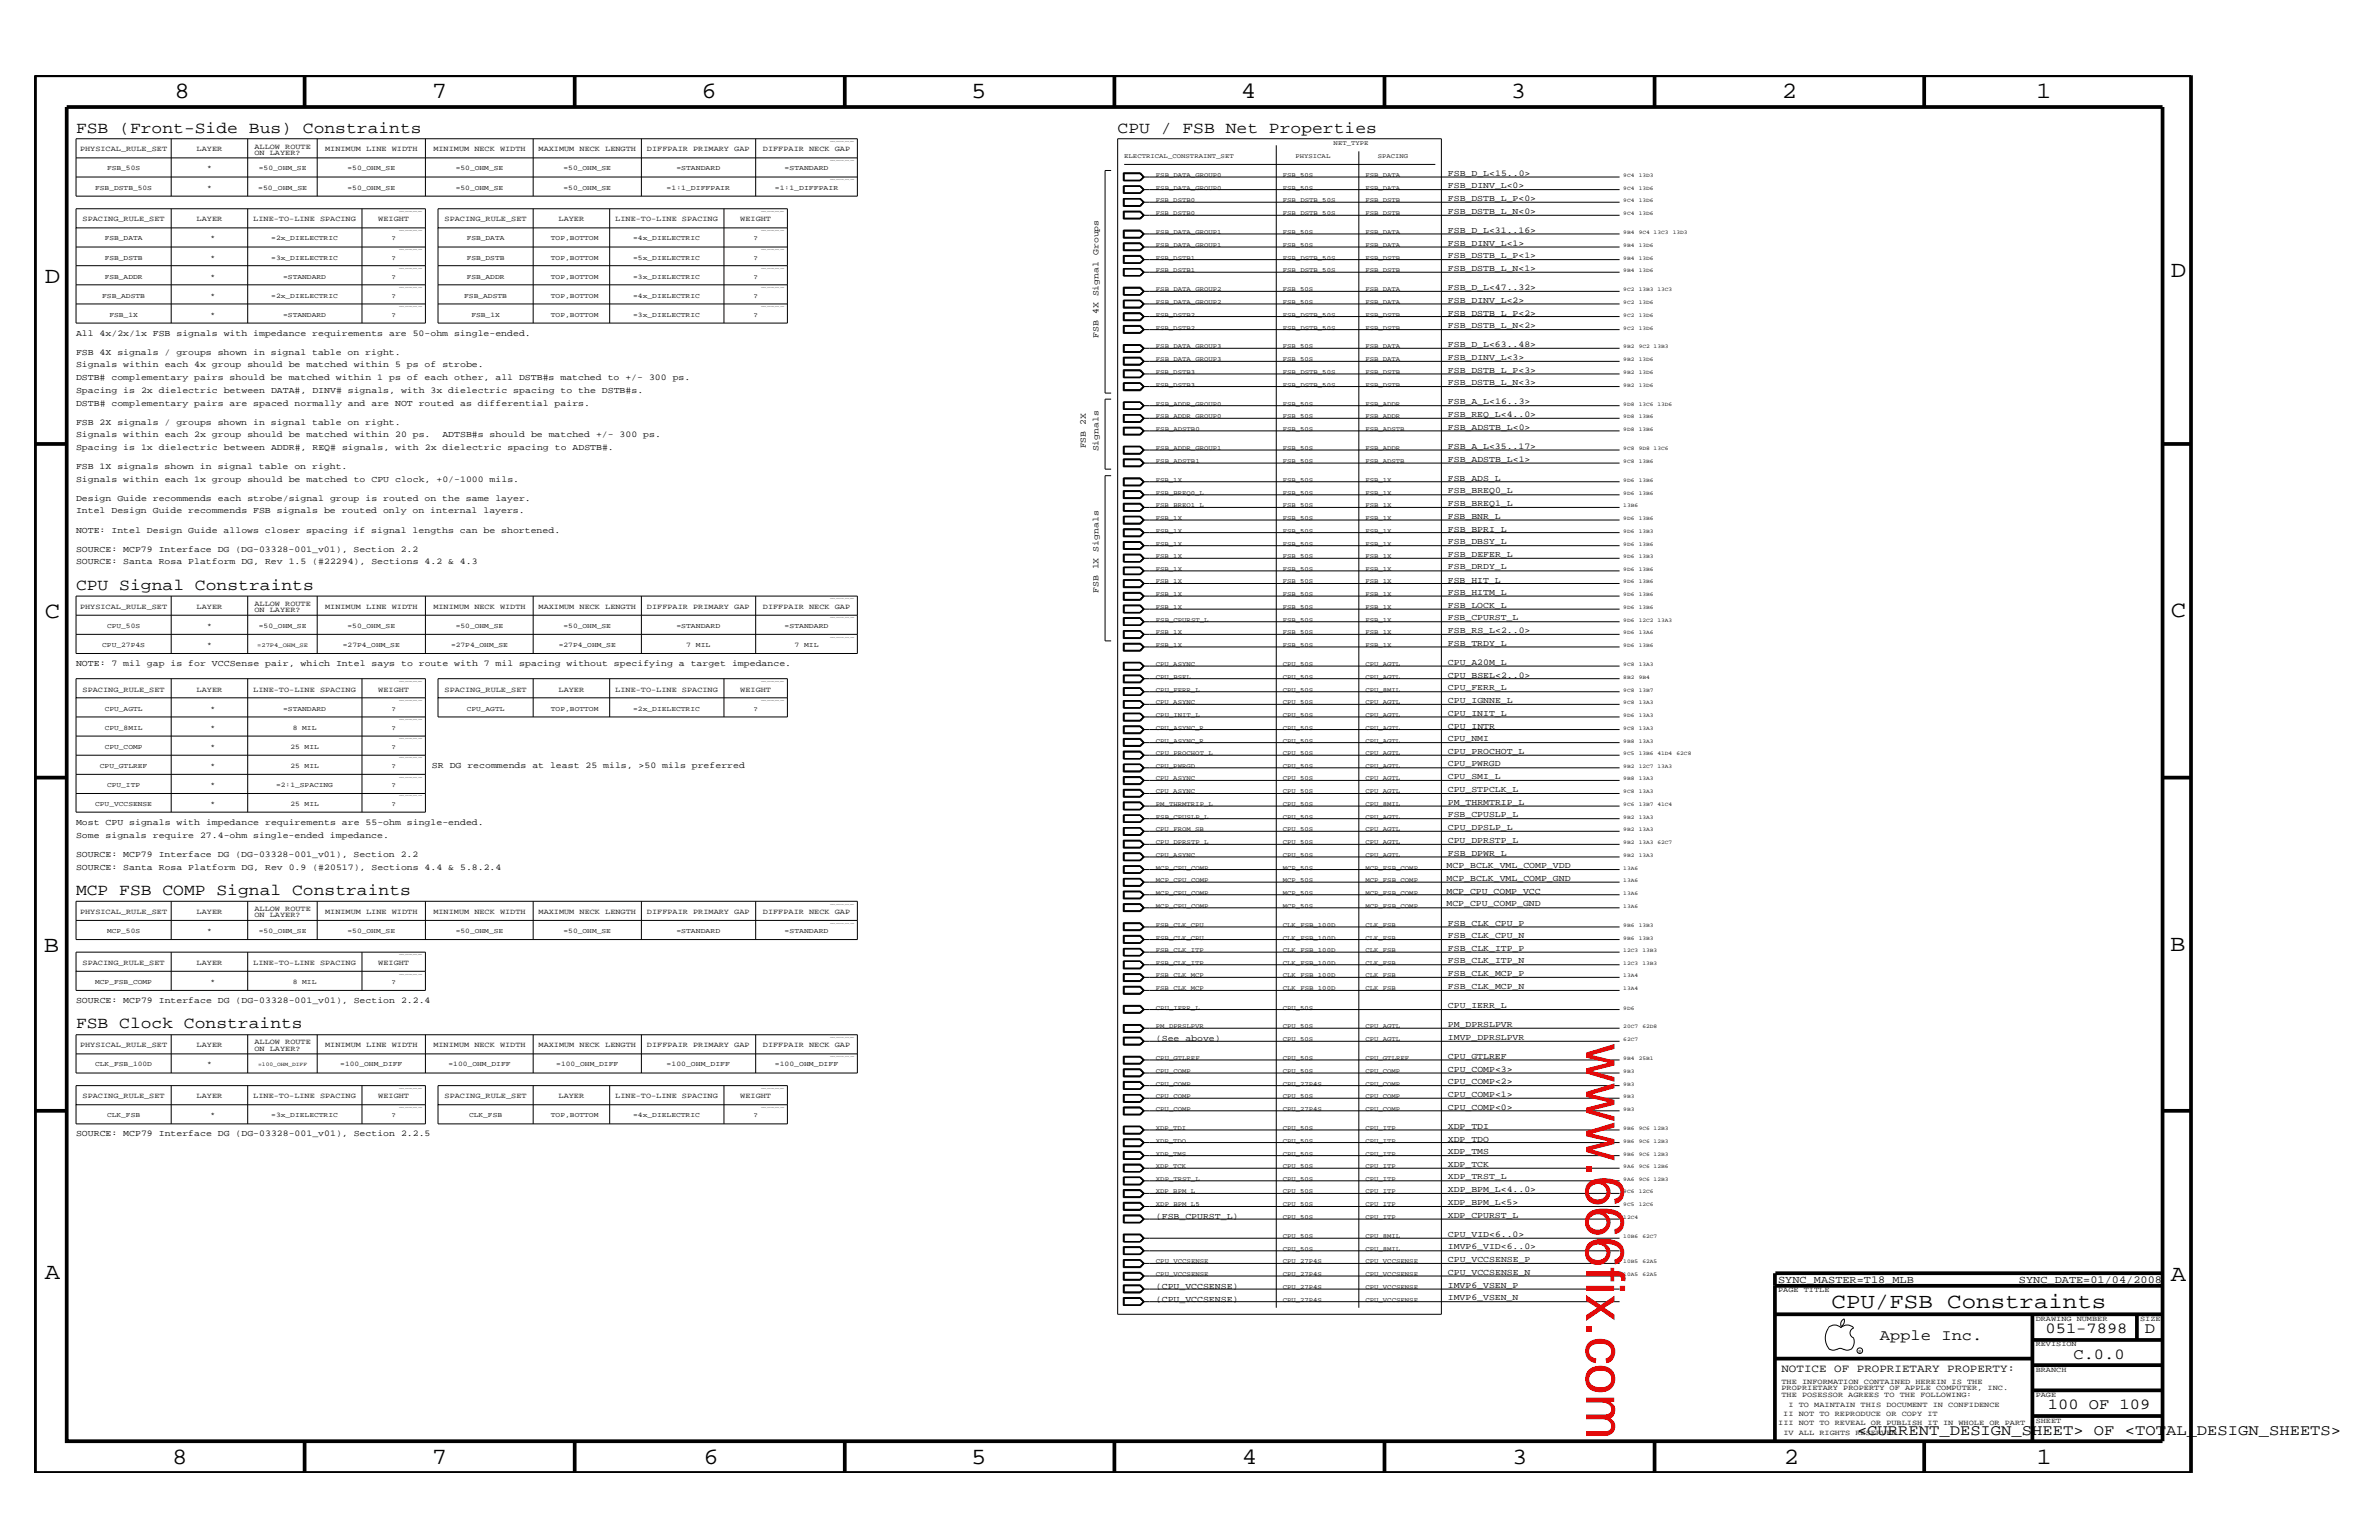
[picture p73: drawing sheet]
<svg xmlns="http://www.w3.org/2000/svg" width="432mm" height="279mm" viewBox="0 0 432 279" stroke-linecap="round" stroke-linejoin="round" font-family="sans-serif">
<defs><g id="words">
<text font-size="9.9" fill="#f00" x="287.9" y="189.3" transform="rotate(90 287.9 189.3)">www.666fix.com</text>
<g font-size="4.2">
<text x="31.7" y="17.8">8</text>
<text x="78.4" y="17.8">7</text>
<text x="127.3" y="17.8">6</text>
<text x="176.3" y="17.8">5</text>
<text x="225.2" y="17.8">4</text>
<text x="274.2" y="17.8">3</text>
<text x="323.4" y="17.8">2</text>
<text x="369.6" y="17.8">1</text>
<text x="8.1" y="51.3">D</text>
<text x="394" y="50.3">D</text>
<text x="8.1" y="112.1">C</text>
<text x="394" y="111.9">C</text>
<text x="8" y="172.7">B</text>
<text x="393.9" y="172.5">B</text>
<text x="8.1" y="232">A</text>
<text x="394" y="232.4">A</text>
<text x="31.2" y="265.6">8</text>
<text x="78.4" y="265.6">7</text>
<text x="127.7" y="265.6">6</text>
<text x="176.3" y="265.6">5</text>
<text x="225.4" y="265.6">4</text>
<text x="274.5" y="265.6">3</text>
<text x="323.8" y="265.6">2</text>
<text x="369.7" y="265.6">1</text>
</g>
<text font-size="3.9" x="332.4" y="237.3">CPU/FSB Constraints</text>
<g font-size="3">
<text x="13.8" y="24.1">FSB (Front-Side Bus) Constraints</text>
<text x="202.9" y="24.1">CPU / FSB Net Properties</text>
<text x="13.8" y="107">CPU Signal Constraints</text>
<text x="13.8" y="162.3">MCP FSB COMP Signal Constraints</text>
<text x="13.8" y="186.5">FSB Clock Constraints</text>
</g>
<g font-size="2.8">
<text x="341.2" y="243.1">Apple Inc.</text>
<text x="371.3" y="241.9">051-7898</text>
<text x="389.3" y="241.9">D</text>
<text x="376.3" y="246.5">C.0.0</text>
<text x="371.7" y="255.7">100 OF 109</text>
<text x="337.1" y="260.4">&lt;CURRENT_DESIGN_SHEET&gt; OF &lt;TOTAL_DESIGN_SHEETS&gt;</text>
</g>
<text font-size="2" x="323.3" y="248.9">NOTICE OF PROPRIETARY PROPERTY:</text>
<g font-size="1.9">
<text x="322.7" y="232.7">SYNC_MASTER=T18_MLB</text>
<text x="366.4" y="232.7">SYNC_DATE=01/04/2008</text>
</g>
<g font-size="1.6">
<text x="262.8" y="31.9">FSB_D_L&lt;15..0&gt;</text>
<text x="262.8" y="34.1">FSB_DINV_L&lt;0&gt;</text>
<text x="262.8" y="36.5">FSB_DSTB_L_P&lt;0&gt;</text>
<text x="262.8" y="38.8">FSB_DSTB_L_N&lt;0&gt;</text>
<text x="262.8" y="42.3">FSB_D_L&lt;31..16&gt;</text>
<text x="262.8" y="44.6">FSB_DINV_L&lt;1&gt;</text>
<text x="262.8" y="46.8">FSB_DSTB_L_P&lt;1&gt;</text>
<text x="262.8" y="49.1">FSB_DSTB_L_N&lt;1&gt;</text>
<text x="262.8" y="52.6">FSB_D_L&lt;47..32&gt;</text>
<text x="262.8" y="54.9">FSB_DINV_L&lt;2&gt;</text>
<text x="262.8" y="57.3">FSB_DSTB_L_P&lt;2&gt;</text>
<text x="262.8" y="59.5">FSB_DSTB_L_N&lt;2&gt;</text>
<text x="13.8" y="64.4">FSB 4X signals / groups shown in signal table on right.</text>
<text x="13.8" y="60.9">All 4x/2x/1x FSB signals with impedance requirements are 50-ohm single-ended.</text>
<text x="199.4" y="61.3" transform="rotate(-90 199.4 61.3)">FSB 4X Signal Groups</text>
<text x="262.8" y="63">FSB_D_L&lt;63..48&gt;</text>
<text x="262.8" y="65.3">FSB_DINV_L&lt;3&gt;</text>
<text x="13.8" y="66.7">Signals within each 4x group should be matched within 5 ps of strobe.</text>
<text x="13.8" y="69">DSTB# complementary pairs should be matched within 1 ps of each other, all DSTB#s matched to +/- 300 ps.</text>
<text x="13.8" y="71.3">Spacing is 2x dielectric between DATA#, DINV# signals, with 3x dielectric spacing to the DSTB#s.</text>
<text x="262.8" y="67.6">FSB_DSTB_L_P&lt;3&gt;</text>
<text x="262.8" y="69.9">FSB_DSTB_L_N&lt;3&gt;</text>
<text x="13.8" y="77.1">FSB 2X signals / groups shown in signal table on right.</text>
<text x="13.8" y="73.6">DSTB# complementary pairs are spaced normally and are NOT routed as differential pairs.</text>
<text x="262.8" y="73.3">FSB_A_L&lt;16..3&gt;</text>
<text x="262.8" y="75.7">FSB_REQ_L&lt;4..0&gt;</text>
<text x="13.8" y="81.6">Spacing is 1x dielectric between ADDR#, REQ# signals, with 2x dielectric spacing to ADSTB#.</text>
<text x="13.8" y="79.4">Signals within each 2x group should be matched within 20 ps.</text>
<text x="80.3" y="79.4">ADTSB#s should be matched +/- 300 ps.</text>
<text x="197.1" y="81.4" transform="rotate(-90 197.1 81.4)">FSB 2X</text>
<text x="199.4" y="81.9" transform="rotate(-90 199.4 81.9)">Signals</text>
<text x="262.8" y="81.5">FSB_A_L&lt;35..17&gt;</text>
<text x="262.8" y="83.8">FSB_ADSTB_L&lt;1&gt;</text>
<text x="262.8" y="78">FSB_ADSTB_L&lt;0&gt;</text>
<text x="13.8" y="85.1">FSB 1X signals shown in signal table on right.</text>
<text x="13.8" y="87.4">Signals within each 1x group should be matched to CPU clock, +0/-1000 mils.</text>
<text x="262.8" y="87.2">FSB_ADS_L</text>
<text x="262.8" y="89.5">FSB_BREQ0_L</text>
<text x="13.8" y="90.9">Design Guide recommends each strobe/signal group is routed on the same layer.</text>
<text x="13.8" y="93.2">Intel Design Guide recommends FSB signals be routed only on internal layers.</text>
<text x="262.8" y="91.8">FSB_BREQ1_L</text>
<text x="262.8" y="94.1">FSB_BNR_L</text>
<text x="13.8" y="100.1">SOURCE: MCP79 Interface DG (DG-03328-001_v01), Section 2.2</text>
<text x="13.8" y="96.6">NOTE: Intel Design Guide allows closer spacing if signal lengths can be shortened.</text>
<text x="262.8" y="96.5">FSB_BPRI_L</text>
<text x="262.8" y="98.7">FSB_DBSY_L</text>
<text x="262.8" y="101">FSB_DEFER_L</text>
<text x="13.8" y="102.4">SOURCE: Santa Rosa Platform DG, Rev 1.5 (#22294), Sections 4.2 &amp; 4.3</text>
<text x="199.4" y="107.6" transform="rotate(-90 199.4 107.6)">FSB 1X Signals</text>
<text x="262.8" y="103.3">FSB_DRDY_L</text>
<text x="262.8" y="105.7">FSB_HIT_L</text>
<text x="262.8" y="108">FSB_HITM_L</text>
<text x="262.8" y="112.6">FSB_CPURST_L</text>
<text x="262.8" y="110.3">FSB_LOCK_L</text>
<text x="262.8" y="114.8">FSB_RS_L&lt;2..0&gt;</text>
<text x="262.8" y="117.2">FSB_TRDY_L</text>
<text x="13.8" y="120.8">NOTE: 7 mil gap is for VCCSense pair, which Intel says to route with 7 mil spacing without specifying a target impedance.</text>
<text x="262.8" y="123">CPU_BSEL&lt;2..0&gt;</text>
<text x="262.8" y="125.3">CPU_FERR_L</text>
<text x="262.8" y="120.7">CPU_A20M_L</text>
<text x="262.8" y="127.5">CPU_IGNNE_L</text>
<text x="262.8" y="129.8">CPU_INIT_L</text>
<text x="262.8" y="132.2">CPU_INTR</text>
<text x="262.8" y="134.5">CPU_NMI</text>
<text x="262.8" y="136.8">CPU_PROCHOT_L</text>
<text x="78.4" y="139.3">SR DG recommends at least 25 mils, &gt;50 mils preferred</text>
<text x="262.8" y="139.1">CPU_PWRGD</text>
<text x="262.8" y="141.4">CPU_SMI_L</text>
<text x="262.8" y="143.7">CPU_STPCLK_L</text>
<text x="13.8" y="149.7">Most CPU signals with impedance requirements are 55-ohm single-ended.</text>
<text x="262.8" y="146">PM_THRMTRIP_L</text>
<text x="262.8" y="148.3">FSB_CPUSLP_L</text>
<text x="13.8" y="152">Some signals require 27.4-ohm single-ended impedance.</text>
<text x="13.8" y="155.5">SOURCE: MCP79 Interface DG (DG-03328-001_v01), Section 2.2</text>
<text x="262.8" y="150.7">CPU_DPSLP_L</text>
<text x="262.8" y="152.9">CPU_DPRSTP_L</text>
<text x="262.8" y="155.2">FSB_DPWR_L</text>
<text x="13.8" y="157.8">SOURCE: Santa Rosa Platform DG, Rev 0.9 (#20517), Sections 4.4 &amp; 5.8.2.4</text>
<text x="262.6" y="157.5">MCP_BCLK_VML_COMP_VDD</text>
<text x="262.6" y="159.8">MCP_BCLK_VML_COMP_GND</text>
<text x="262.6" y="162.2">MCP_CPU_COMP_VCC</text>
<text x="262.6" y="164.5">MCP_CPU_COMP_GND</text>
<text x="262.8" y="167.9">FSB_CLK_CPU_P</text>
<text x="262.8" y="170.2">FSB_CLK_CPU_N</text>
<text x="262.8" y="172.5">FSB_CLK_ITP_P</text>
<text x="262.8" y="174.8">FSB_CLK_ITP_N</text>
<text x="262.8" y="177.2">FSB_CLK_MCP_P</text>
<text x="262.8" y="179.4">FSB_CLK_MCP_N</text>
<text x="13.8" y="182">SOURCE: MCP79 Interface DG (DG-03328-001_v01), Section 2.2.4</text>
<text x="262.8" y="182.9">CPU_IERR_L</text>
<text x="209.8" y="188.9">(See above)</text>
<text x="262.8" y="186.4">PM_DPRSLPVR</text>
<text x="262.8" y="188.7">IMVP_DPRSLPVR</text>
<text x="262.8" y="192.1">CPU_GTLREF</text>
<text x="262.8" y="194.4">CPU_COMP&lt;3&gt;</text>
<text x="262.8" y="196.7">CPU_COMP&lt;2&gt;</text>
<text x="262.8" y="199">CPU_COMP&lt;1&gt;</text>
<text x="262.8" y="201.4">CPU_COMP&lt;0&gt;</text>
<text x="13.8" y="206.2">SOURCE: MCP79 Interface DG (DG-03328-001_v01), Section 2.2.5</text>
<text x="262.8" y="204.8">XDP_TDI</text>
<text x="262.8" y="207.1">XDP_TDO</text>
<text x="262.8" y="209.4">XDP_TMS</text>
<text x="262.8" y="211.7">XDP_TCK</text>
<text x="262.8" y="214">XDP_TRST_L</text>
<text x="209.8" y="221.2">(FSB_CPURST_L)</text>
<text x="262.8" y="216.4">XDP_BPM_L&lt;4..0&gt;</text>
<text x="262.8" y="218.6">XDP_BPM_L&lt;5&gt;</text>
<text x="262.8" y="220.9">XDP_CPURST_L</text>
<text x="262.8" y="226.7">IMVP6_VID&lt;6..0&gt;</text>
<text x="262.8" y="224.4">CPU_VID&lt;6..0&gt;</text>
<text x="209.8" y="233.9">(CPU_VCCSENSE)</text>
<text x="262.8" y="229">CPU_VCCSENSE_P</text>
<text x="262.8" y="231.3">CPU_VCCSENSE_N</text>
<text x="262.8" y="233.6">IMVP6_VSEN_P</text>
<text x="209.8" y="236.2">(CPU_VCCSENSE)</text>
<text x="262.8" y="235.9">IMVP6_VSEN_N</text>
</g>
<g font-size="1.4">
<text x="14.5" y="27.5">PHYSICAL_RULE_SET</text>
<text x="35.7" y="27.5">LAYER</text>
<text x="46.2" y="27">ALLOW ROUTE</text>
<text x="46.2" y="28.1">ON LAYER?</text>
<text x="59" y="27.5">MINIMUM LINE WIDTH</text>
<text x="78.7" y="27.5">MINIMUM NECK WIDTH</text>
<text x="97.7" y="27.5">MAXIMUM NECK LENGTH</text>
<text x="117.4" y="27.5">DIFFPAIR PRIMARY GAP</text>
<text x="138.5" y="27.5">DIFFPAIR NECK GAP</text>
<text x="15" y="40.2">SPACING_RULE_SET</text>
<text x="35.7" y="40.2">LAYER</text>
<text x="46" y="40.2">LINE-TO-LINE SPACING</text>
<text x="68.7" y="40.2">WEIGHT</text>
<text x="80.7" y="40.2">SPACING_RULE_SET</text>
<text x="101.4" y="40.2">LAYER</text>
<text x="111.7" y="40.2">LINE-TO-LINE SPACING</text>
<text x="134.4" y="40.2">WEIGHT</text>
<text x="14.5" y="110.5">PHYSICAL_RULE_SET</text>
<text x="35.7" y="110.5">LAYER</text>
<text x="46.2" y="109.9">ALLOW ROUTE</text>
<text x="46.2" y="111.1">ON LAYER?</text>
<text x="59" y="110.5">MINIMUM LINE WIDTH</text>
<text x="78.7" y="110.5">MINIMUM NECK WIDTH</text>
<text x="97.7" y="110.5">MAXIMUM NECK LENGTH</text>
<text x="117.4" y="110.5">DIFFPAIR PRIMARY GAP</text>
<text x="138.5" y="110.5">DIFFPAIR NECK GAP</text>
<text x="15" y="125.5">SPACING_RULE_SET</text>
<text x="35.7" y="125.5">LAYER</text>
<text x="46" y="125.5">LINE-TO-LINE SPACING</text>
<text x="68.7" y="125.5">WEIGHT</text>
<text x="80.7" y="125.5">SPACING_RULE_SET</text>
<text x="101.4" y="125.5">LAYER</text>
<text x="111.7" y="125.5">LINE-TO-LINE SPACING</text>
<text x="134.4" y="125.5">WEIGHT</text>
<text x="14.5" y="165.8">PHYSICAL_RULE_SET</text>
<text x="35.7" y="165.8">LAYER</text>
<text x="46.2" y="165.2">ALLOW ROUTE</text>
<text x="46.2" y="166.4">ON LAYER?</text>
<text x="59" y="165.8">MINIMUM LINE WIDTH</text>
<text x="78.7" y="165.8">MINIMUM NECK WIDTH</text>
<text x="97.7" y="165.8">MAXIMUM NECK LENGTH</text>
<text x="117.4" y="165.8">DIFFPAIR PRIMARY GAP</text>
<text x="138.5" y="165.8">DIFFPAIR NECK GAP</text>
<text x="15" y="175">SPACING_RULE_SET</text>
<text x="35.7" y="175">LAYER</text>
<text x="46" y="175">LINE-TO-LINE SPACING</text>
<text x="68.7" y="175">WEIGHT</text>
<text x="14.5" y="190">PHYSICAL_RULE_SET</text>
<text x="35.7" y="190">LAYER</text>
<text x="46.2" y="189.4">ALLOW ROUTE</text>
<text x="46.2" y="190.6">ON LAYER?</text>
<text x="59" y="190">MINIMUM LINE WIDTH</text>
<text x="78.7" y="190">MINIMUM NECK WIDTH</text>
<text x="97.7" y="190">MAXIMUM NECK LENGTH</text>
<text x="117.4" y="190">DIFFPAIR PRIMARY GAP</text>
<text x="138.5" y="190">DIFFPAIR NECK GAP</text>
<text x="15" y="199.2">SPACING_RULE_SET</text>
<text x="35.7" y="199.2">LAYER</text>
<text x="46" y="199.2">LINE-TO-LINE SPACING</text>
<text x="68.7" y="199.2">WEIGHT</text>
<text x="80.7" y="199.2">SPACING_RULE_SET</text>
<text x="101.4" y="199.2">LAYER</text>
<text x="111.7" y="199.2">LINE-TO-LINE SPACING</text>
<text x="134.4" y="199.2">WEIGHT</text>
<text x="322.7" y="234.4">PAGE TITLE</text>
<text x="369.5" y="239.6">DRAWING NUMBER</text>
<text x="388.5" y="239.6">SIZE</text>
<text x="369.5" y="244.2">REVISION</text>
<text x="323.3" y="251.1">THE INFORMATION CONTAINED HEREIN IS THE</text>
<text x="369.5" y="248.9">BRANCH</text>
<text x="323.3" y="253.4">THE POSESSOR AGREES TO THE FOLLOWING:</text>
<text x="323.3" y="252.3">PROPRIETARY PROPERTY OF APPLE COMPUTER, INC.</text>
<text x="323.7" y="256.9">II NOT TO REPRODUCE OR COPY IT</text>
<text x="324.6" y="255.2">I TO MAINTAIN THIS DOCUMENT IN CONFIDENCE</text>
<text x="369.5" y="253.4">PAGE</text>
<text x="322.7" y="258.6">III NOT TO REVEAL OR PUBLISH IT IN WHOLE OR PART</text>
<text x="323.7" y="260.4">IV ALL RIGHTS RESERVED</text>
<text x="369.5" y="258.1">SHEET</text>
</g>
<g font-size="1.3">
<text x="17.3" y="34.4">FSB_DSTB_50S</text>
<text x="19.4" y="30.9">FSB_50S</text>
<text x="37.6" y="30.9">*</text>
<text x="37.6" y="34.4">*</text>
<text x="46.9" y="34.4">=50_OHM_SE</text>
<text x="47" y="30.9">=50_OHM_SE</text>
<text x="63.1" y="30.9">=50_OHM_SE</text>
<text x="63.1" y="34.4">=50_OHM_SE</text>
<text x="82.7" y="30.9">=50_OHM_SE</text>
<text x="82.7" y="34.4">=50_OHM_SE</text>
<text x="102.3" y="30.9">=50_OHM_SE</text>
<text x="102.3" y="34.4">=50_OHM_SE</text>
<text x="121" y="34.4">=1:1_DIFFPAIR</text>
<text x="122.8" y="30.9">=STANDARD</text>
<text x="140.6" y="34.4">=1:1_DIFFPAIR</text>
<text x="142.4" y="30.9">=STANDARD</text>
<text x="19" y="47.1">FSB_DSTB</text>
<text x="19" y="43.6">FSB_DATA</text>
<text x="38.2" y="43.6">*</text>
<text x="38.2" y="47.1">*</text>
<text x="49.2" y="47.1">=3x_DIELECTRIC</text>
<text x="49.2" y="43.6">=2x_DIELECTRIC</text>
<text x="71" y="47.1">?</text>
<text x="71" y="43.6">?</text>
<text x="84.7" y="47.1">FSB_DSTB</text>
<text x="84.7" y="43.6">FSB_DATA</text>
<text x="100" y="47.1">TOP,BOTTOM</text>
<text x="100" y="43.6">TOP,BOTTOM</text>
<text x="114.9" y="47.1">=5x_DIELECTRIC</text>
<text x="114.9" y="43.6">=4x_DIELECTRIC</text>
<text x="136.7" y="47.1">?</text>
<text x="136.7" y="43.6">?</text>
<text x="19" y="50.6">FSB_ADDR</text>
<text x="38.2" y="50.6">*</text>
<text x="51.4" y="50.6">=STANDARD</text>
<text x="71" y="50.6">?</text>
<text x="84.7" y="50.6">FSB_ADDR</text>
<text x="100" y="50.6">TOP,BOTTOM</text>
<text x="114.9" y="50.6">=3x_DIELECTRIC</text>
<text x="136.7" y="50.6">?</text>
<text x="18.5" y="54">FSB_ADSTB</text>
<text x="19.9" y="57.4">FSB_1X</text>
<text x="38.2" y="54">*</text>
<text x="38.2" y="57.4">*</text>
<text x="49.2" y="54">=2x_DIELECTRIC</text>
<text x="51.4" y="57.4">=STANDARD</text>
<text x="71" y="54">?</text>
<text x="71" y="57.4">?</text>
<text x="84.2" y="54">FSB_ADSTB</text>
<text x="85.6" y="57.4">FSB_1X</text>
<text x="100" y="57.4">TOP,BOTTOM</text>
<text x="100" y="54">TOP,BOTTOM</text>
<text x="114.9" y="57.4">=3x_DIELECTRIC</text>
<text x="114.9" y="54">=4x_DIELECTRIC</text>
<text x="136.7" y="57.4">?</text>
<text x="136.7" y="54">?</text>
<text x="19.4" y="114">CPU_50S</text>
<text x="37.6" y="114">*</text>
<text x="47" y="114">=50_OHM_SE</text>
<text x="63.1" y="114">=50_OHM_SE</text>
<text x="82.7" y="114">=50_OHM_SE</text>
<text x="102.3" y="114">=50_OHM_SE</text>
<text x="122.8" y="114">=STANDARD</text>
<text x="142.4" y="114">=STANDARD</text>
<text x="18.5" y="117.4">CPU_27P4S</text>
<text x="37.6" y="117.4">*</text>
<text x="62.2" y="117.4">=27P4_OHM_SE</text>
<text x="81.9" y="117.4">=27P4_OHM_SE</text>
<text x="101.4" y="117.4">=27P4_OHM_SE</text>
<text x="124.5" y="117.4">7 MIL</text>
<text x="144.2" y="117.4">7 MIL</text>
<text x="19" y="129">CPU_AGTL</text>
<text x="38.2" y="129">*</text>
<text x="51.4" y="129">=STANDARD</text>
<text x="71" y="129">?</text>
<text x="84.7" y="129">CPU_AGTL</text>
<text x="100" y="129">TOP,BOTTOM</text>
<text x="114.9" y="129">=2x_DIELECTRIC</text>
<text x="136.7" y="129">?</text>
<text x="19" y="132.4">CPU_8MIL</text>
<text x="19" y="135.8">CPU_COMP</text>
<text x="38.2" y="132.4">*</text>
<text x="38.2" y="135.8">*</text>
<text x="52.7" y="135.8">25 MIL</text>
<text x="53.1" y="132.4">8 MIL</text>
<text x="71" y="135.8">?</text>
<text x="71" y="132.4">?</text>
<text x="18.1" y="139.3">CPU_GTLREF</text>
<text x="19.4" y="142.8">CPU_ITP</text>
<text x="38.2" y="142.8">*</text>
<text x="38.2" y="139.3">*</text>
<text x="50.1" y="142.8">=2:1_SPACING</text>
<text x="52.7" y="139.3">25 MIL</text>
<text x="71" y="142.8">?</text>
<text x="71" y="139.3">?</text>
<text x="17.3" y="146.2">CPU_VCCSENSE</text>
<text x="38.2" y="146.2">*</text>
<text x="52.7" y="146.2">25 MIL</text>
<text x="71" y="146.2">?</text>
<text x="19.4" y="169.3">MCP_50S</text>
<text x="37.6" y="169.3">*</text>
<text x="47" y="169.3">=50_OHM_SE</text>
<text x="63.1" y="169.3">=50_OHM_SE</text>
<text x="82.7" y="169.3">=50_OHM_SE</text>
<text x="102.3" y="169.3">=50_OHM_SE</text>
<text x="122.8" y="169.3">=STANDARD</text>
<text x="142.4" y="169.3">=STANDARD</text>
<text x="17.3" y="178.5">MCP_FSB_COMP</text>
<text x="38.2" y="178.5">*</text>
<text x="53.1" y="178.5">8 MIL</text>
<text x="71" y="178.5">?</text>
<text x="17.3" y="193.5">CLK_FSB_100D</text>
<text x="37.6" y="193.5">*</text>
<text x="61.8" y="193.5">=100_OHM_DIFF</text>
<text x="81.4" y="193.5">=100_OHM_DIFF</text>
<text x="101" y="193.5">=100_OHM_DIFF</text>
<text x="121" y="193.5">=100_OHM_DIFF</text>
<text x="140.6" y="193.5">=100_OHM_DIFF</text>
<text x="19.4" y="202.7">CLK_FSB</text>
<text x="38.2" y="202.7">*</text>
<text x="49.2" y="202.7">=3x_DIELECTRIC</text>
<text x="71" y="202.7">?</text>
<text x="85.1" y="202.7">CLK_FSB</text>
<text x="100" y="202.7">TOP,BOTTOM</text>
<text x="114.9" y="202.7">=4x_DIELECTRIC</text>
<text x="136.7" y="202.7">?</text>
</g>
<g font-size="1.2">
<text x="204" y="28.6">ELECTRICAL_CONSTRAINT_SET</text>
<text x="235.1" y="28.6">PHYSICAL</text>
<text x="242.1" y="26.4">NET_TYPE</text>
<text x="250.1" y="28.6">SPACING</text>
<text x="209.8" y="32.1">FSB_DATA_GROUP0</text>
<text x="209.8" y="34.4">FSB_DATA_GROUP0</text>
<text x="232.8" y="32.1">FSB_50S</text>
<text x="232.8" y="34.4">FSB_50S</text>
<text x="247.8" y="32.1">FSB_DATA</text>
<text x="247.8" y="34.4">FSB_DATA</text>
<text x="209.8" y="36.7">FSB_DSTB0</text>
<text x="209.8" y="39.1">FSB_DSTB0</text>
<text x="232.8" y="36.7">FSB_DSTB_50S</text>
<text x="232.8" y="39.1">FSB_DSTB_50S</text>
<text x="247.8" y="36.7">FSB_DSTB</text>
<text x="247.8" y="39.1">FSB_DSTB</text>
<text x="209.8" y="42.4">FSB_DATA_GROUP1</text>
<text x="209.8" y="44.8">FSB_DATA_GROUP1</text>
<text x="209.8" y="47.1">FSB_DSTB1</text>
<text x="232.8" y="42.4">FSB_50S</text>
<text x="232.8" y="44.8">FSB_50S</text>
<text x="232.8" y="47.1">FSB_DSTB_50S</text>
<text x="247.8" y="42.4">FSB_DATA</text>
<text x="247.8" y="44.8">FSB_DATA</text>
<text x="247.8" y="47.1">FSB_DSTB</text>
<text x="209.8" y="49.4">FSB_DSTB1</text>
<text x="209.8" y="52.9">FSB_DATA_GROUP2</text>
<text x="232.8" y="49.4">FSB_DSTB_50S</text>
<text x="232.8" y="52.9">FSB_50S</text>
<text x="247.8" y="49.4">FSB_DSTB</text>
<text x="247.8" y="52.9">FSB_DATA</text>
<text x="209.8" y="55.1">FSB_DATA_GROUP2</text>
<text x="209.8" y="57.4">FSB_DSTB2</text>
<text x="209.8" y="59.8">FSB_DSTB2</text>
<text x="232.8" y="55.1">FSB_50S</text>
<text x="232.8" y="57.4">FSB_DSTB_50S</text>
<text x="232.8" y="59.8">FSB_DSTB_50S</text>
<text x="247.8" y="55.1">FSB_DATA</text>
<text x="247.8" y="57.4">FSB_DSTB</text>
<text x="247.8" y="59.8">FSB_DSTB</text>
<text x="209.8" y="63.2">FSB_DATA_GROUP3</text>
<text x="209.8" y="65.6">FSB_DATA_GROUP3</text>
<text x="232.8" y="63.2">FSB_50S</text>
<text x="232.8" y="65.6">FSB_50S</text>
<text x="247.8" y="63.2">FSB_DATA</text>
<text x="247.8" y="65.6">FSB_DATA</text>
<text x="209.8" y="67.8">FSB_DSTB3</text>
<text x="209.8" y="70.1">FSB_DSTB3</text>
<text x="232.8" y="67.8">FSB_DSTB_50S</text>
<text x="232.8" y="70.1">FSB_DSTB_50S</text>
<text x="247.8" y="67.8">FSB_DSTB</text>
<text x="247.8" y="70.1">FSB_DSTB</text>
<text x="209.8" y="73.6">FSB_ADDR_GROUP0</text>
<text x="209.8" y="75.9">FSB_ADDR_GROUP0</text>
<text x="232.8" y="73.6">FSB_50S</text>
<text x="232.8" y="75.9">FSB_50S</text>
<text x="247.8" y="73.6">FSB_ADDR</text>
<text x="247.8" y="75.9">FSB_ADDR</text>
<text x="209.8" y="81.6">FSB_ADDR_GROUP1</text>
<text x="209.8" y="78.2">FSB_ADSTB0</text>
<text x="232.8" y="81.6">FSB_50S</text>
<text x="232.8" y="78.2">FSB_50S</text>
<text x="247.8" y="81.6">FSB_ADDR</text>
<text x="247.8" y="78.2">FSB_ADSTB</text>
<text x="209.8" y="84">FSB_ADSTB1</text>
<text x="209.8" y="87.4">FSB_1X</text>
<text x="209.8" y="89.8">FSB_BREQ0_L</text>
<text x="232.8" y="84">FSB_50S</text>
<text x="232.8" y="87.4">FSB_50S</text>
<text x="232.8" y="89.8">FSB_50S</text>
<text x="247.8" y="84">FSB_ADSTB</text>
<text x="247.8" y="89.8">FSB_1X</text>
<text x="247.8" y="87.4">FSB_1X</text>
<text x="209.8" y="92.1">FSB_BREQ1_L</text>
<text x="209.8" y="94.3">FSB_1X</text>
<text x="232.8" y="92.1">FSB_50S</text>
<text x="232.8" y="94.3">FSB_50S</text>
<text x="247.8" y="92.1">FSB_1X</text>
<text x="247.8" y="94.3">FSB_1X</text>
<text x="209.8" y="96.6">FSB_1X</text>
<text x="209.8" y="99">FSB_1X</text>
<text x="209.8" y="101.3">FSB_1X</text>
<text x="232.8" y="96.6">FSB_50S</text>
<text x="232.8" y="99">FSB_50S</text>
<text x="232.8" y="101.3">FSB_50S</text>
<text x="247.8" y="99">FSB_1X</text>
<text x="247.8" y="101.3">FSB_1X</text>
<text x="247.8" y="96.6">FSB_1X</text>
<text x="209.8" y="103.6">FSB_1X</text>
<text x="209.8" y="105.9">FSB_1X</text>
<text x="232.8" y="103.6">FSB_50S</text>
<text x="232.8" y="105.9">FSB_50S</text>
<text x="247.8" y="103.6">FSB_1X</text>
<text x="247.8" y="105.9">FSB_1X</text>
<text x="209.8" y="108.1">FSB_1X</text>
<text x="209.8" y="112.8">FSB_CPURST_L</text>
<text x="209.8" y="110.5">FSB_1X</text>
<text x="232.8" y="108.1">FSB_50S</text>
<text x="232.8" y="112.8">FSB_50S</text>
<text x="232.8" y="110.5">FSB_50S</text>
<text x="247.8" y="112.8">FSB_1X</text>
<text x="247.8" y="108.1">FSB_1X</text>
<text x="247.8" y="110.5">FSB_1X</text>
<text x="209.8" y="115.1">FSB_1X</text>
<text x="209.8" y="117.4">FSB_1X</text>
<text x="232.8" y="115.1">FSB_50S</text>
<text x="232.8" y="117.4">FSB_50S</text>
<text x="247.8" y="115.1">FSB_1X</text>
<text x="247.8" y="117.4">FSB_1X</text>
<text x="209.8" y="123.1">CPU_BSEL</text>
<text x="209.8" y="125.5">CPU_FERR_L</text>
<text x="209.8" y="120.8">CPU_ASYNC</text>
<text x="232.8" y="123.1">CPU_50S</text>
<text x="232.8" y="125.5">CPU_50S</text>
<text x="232.8" y="120.8">CPU_50S</text>
<text x="247.8" y="123.1">CPU_AGTL</text>
<text x="247.8" y="125.5">CPU_8MIL</text>
<text x="247.8" y="120.8">CPU_AGTL</text>
<text x="209.8" y="127.8">CPU_ASYNC</text>
<text x="209.8" y="130.1">CPU_INIT_L</text>
<text x="232.8" y="127.8">CPU_50S</text>
<text x="232.8" y="130.1">CPU_50S</text>
<text x="247.8" y="127.8">CPU_AGTL</text>
<text x="247.8" y="130.1">CPU_AGTL</text>
<text x="209.8" y="132.4">CPU_ASYNC_R</text>
<text x="209.8" y="134.7">CPU_ASYNC_R</text>
<text x="209.8" y="137">CPU_PROCHOT_L</text>
<text x="232.8" y="132.4">CPU_50S</text>
<text x="232.8" y="134.7">CPU_50S</text>
<text x="232.8" y="137">CPU_50S</text>
<text x="247.8" y="132.4">CPU_AGTL</text>
<text x="247.8" y="134.7">CPU_AGTL</text>
<text x="247.8" y="137">CPU_AGTL</text>
<text x="209.8" y="139.3">CPU_PWRGD</text>
<text x="209.8" y="141.6">CPU_ASYNC</text>
<text x="209.8" y="144">CPU_ASYNC</text>
<text x="232.8" y="139.3">CPU_50S</text>
<text x="232.8" y="141.6">CPU_50S</text>
<text x="232.8" y="144">CPU_50S</text>
<text x="247.8" y="139.3">CPU_AGTL</text>
<text x="247.8" y="141.6">CPU_AGTL</text>
<text x="247.8" y="144">CPU_AGTL</text>
<text x="209.8" y="146.2">PM_THRMTRIP_L</text>
<text x="209.8" y="148.5">FSB_CPUSLP_L</text>
<text x="232.8" y="146.2">CPU_50S</text>
<text x="232.8" y="148.5">CPU_50S</text>
<text x="247.8" y="146.2">CPU_8MIL</text>
<text x="247.8" y="148.5">CPU_AGTL</text>
<text x="209.8" y="150.8">CPU_FROM_SB</text>
<text x="209.8" y="153.2">CPU_DPRSTP_L</text>
<text x="209.8" y="155.5">CPU_ASYNC</text>
<text x="232.8" y="150.8">CPU_50S</text>
<text x="232.8" y="153.2">CPU_50S</text>
<text x="232.8" y="155.5">CPU_50S</text>
<text x="247.8" y="150.8">CPU_AGTL</text>
<text x="247.8" y="153.2">CPU_AGTL</text>
<text x="247.8" y="155.5">CPU_AGTL</text>
<text x="209.8" y="157.8">MCP_CPU_COMP</text>
<text x="209.8" y="160">MCP_CPU_COMP</text>
<text x="232.8" y="157.8">MCP_50S</text>
<text x="232.8" y="160">MCP_50S</text>
<text x="247.8" y="157.8">MCP_FSB_COMP</text>
<text x="247.8" y="160">MCP_FSB_COMP</text>
<text x="209.8" y="162.3">MCP_CPU_COMP</text>
<text x="209.8" y="164.7">MCP_CPU_COMP</text>
<text x="232.8" y="162.3">MCP_50S</text>
<text x="232.8" y="164.7">MCP_50S</text>
<text x="247.8" y="162.3">MCP_FSB_COMP</text>
<text x="247.8" y="164.7">MCP_FSB_COMP</text>
<text x="209.8" y="168.2">FSB_CLK_CPU</text>
<text x="209.8" y="170.5">FSB_CLK_CPU</text>
<text x="209.8" y="172.7">FSB_CLK_ITP</text>
<text x="232.8" y="168.2">CLK_FSB_100D</text>
<text x="232.8" y="170.5">CLK_FSB_100D</text>
<text x="232.8" y="172.7">CLK_FSB_100D</text>
<text x="247.8" y="168.2">CLK_FSB</text>
<text x="247.8" y="170.5">CLK_FSB</text>
<text x="247.8" y="172.7">CLK_FSB</text>
<text x="209.8" y="175">FSB_CLK_ITP</text>
<text x="209.8" y="177.3">FSB_CLK_MCP</text>
<text x="209.8" y="179.7">FSB_CLK_MCP</text>
<text x="232.8" y="175">CLK_FSB_100D</text>
<text x="232.8" y="177.3">CLK_FSB_100D</text>
<text x="232.8" y="179.7">CLK_FSB_100D</text>
<text x="247.8" y="175">CLK_FSB</text>
<text x="247.8" y="177.3">CLK_FSB</text>
<text x="247.8" y="179.7">CLK_FSB</text>
<text x="209.8" y="183.2">CPU_IERR_L</text>
<text x="232.8" y="183.2">CPU_50S</text>
<text x="209.8" y="186.5">PM_DPRSLPVR</text>
<text x="232.8" y="186.5">CPU_50S</text>
<text x="232.8" y="188.9">CPU_50S</text>
<text x="247.8" y="186.5">CPU_AGTL</text>
<text x="247.8" y="188.9">CPU_AGTL</text>
<text x="209.8" y="197">CPU_COMP</text>
<text x="209.8" y="192.3">CPU_GTLREF</text>
<text x="209.8" y="194.7">CPU_COMP</text>
<text x="232.8" y="192.3">CPU_50S</text>
<text x="232.8" y="194.7">CPU_50S</text>
<text x="232.8" y="197">CPU_27P4S</text>
<text x="247.8" y="192.3">CPU_GTLREF</text>
<text x="247.8" y="194.7">CPU_COMP</text>
<text x="247.8" y="197">CPU_COMP</text>
<text x="209.8" y="199.2">CPU_COMP</text>
<text x="209.8" y="201.5">CPU_COMP</text>
<text x="232.8" y="199.2">CPU_50S</text>
<text x="232.8" y="201.5">CPU_27P4S</text>
<text x="247.8" y="199.2">CPU_COMP</text>
<text x="247.8" y="201.5">CPU_COMP</text>
<text x="209.8" y="205">XDP_TDI</text>
<text x="209.8" y="207.3">XDP_TDO</text>
<text x="209.8" y="209.7">XDP_TMS</text>
<text x="232.8" y="205">CPU_50S</text>
<text x="232.8" y="207.3">CPU_50S</text>
<text x="232.8" y="209.7">CPU_50S</text>
<text x="247.8" y="205">CPU_ITP</text>
<text x="247.8" y="207.3">CPU_ITP</text>
<text x="247.8" y="209.7">CPU_ITP</text>
<text x="209.8" y="211.9">XDP_TCK</text>
<text x="209.8" y="214.2">XDP_TRST_L</text>
<text x="232.8" y="214.2">CPU_50S</text>
<text x="232.8" y="211.9">CPU_50S</text>
<text x="247.8" y="214.2">CPU_ITP</text>
<text x="247.8" y="211.9">CPU_ITP</text>
<text x="209.8" y="216.5">XDP_BPM_L</text>
<text x="209.8" y="218.9">XDP_BPM_L5</text>
<text x="232.8" y="221.2">CPU_50S</text>
<text x="232.8" y="216.5">CPU_50S</text>
<text x="232.8" y="218.9">CPU_50S</text>
<text x="247.8" y="216.5">CPU_ITP</text>
<text x="247.8" y="221.2">CPU_ITP</text>
<text x="247.8" y="218.9">CPU_ITP</text>
<text x="232.8" y="226.9">CPU_50S</text>
<text x="232.8" y="224.6">CPU_50S</text>
<text x="247.8" y="226.9">CPU_8MIL</text>
<text x="247.8" y="224.6">CPU_8MIL</text>
<text x="209.8" y="229.2">CPU_VCCSENSE</text>
<text x="209.8" y="231.5">CPU_VCCSENSE</text>
<text x="232.8" y="229.2">CPU_27P4S</text>
<text x="232.8" y="231.5">CPU_27P4S</text>
<text x="232.8" y="233.9">CPU_27P4S</text>
<text x="247.8" y="229.2">CPU_VCCSENSE</text>
<text x="247.8" y="231.5">CPU_VCCSENSE</text>
<text x="247.8" y="233.9">CPU_VCCSENSE</text>
<text x="232.8" y="236.2">CPU_27P4S</text>
<text x="247.8" y="236.2">CPU_VCCSENSE</text>
</g>
<text font-size="1.1" x="46.7" y="117.4">=27P4_OHM_SE</text>
<g font-size="1">
<text x="294.6" y="32.1">9C4</text>
<text x="294.6" y="34.4">9C4</text>
<text x="297.4" y="32.1">13D3</text>
<text x="297.4" y="34.4">13D6</text>
<text x="294.6" y="36.7">9C4</text>
<text x="294.6" y="39.1">9C4</text>
<text x="297.4" y="36.7">13D6</text>
<text x="297.4" y="39.1">13D6</text>
<text x="294.6" y="42.4">9B4</text>
<text x="294.6" y="44.8">9B4</text>
<text x="294.6" y="47.1">9B4</text>
<text x="297.4" y="42.4">9C4 13C3</text>
<text x="297.4" y="44.8">13D6</text>
<text x="297.4" y="47.1">13D6</text>
<text x="303.6" y="42.4">13D3</text>
<text x="294.6" y="49.4">9B4</text>
<text x="294.6" y="52.9">9C2</text>
<text x="297.4" y="49.4">13D6</text>
<text x="297.4" y="52.9">13B3 13C3</text>
<text x="294.6" y="55.1">9C2</text>
<text x="294.6" y="57.4">9C2</text>
<text x="294.6" y="59.8">9C2</text>
<text x="297.4" y="55.1">13D6</text>
<text x="297.4" y="57.4">13D6</text>
<text x="297.4" y="59.8">13D6</text>
<text x="294.6" y="63.2">9B2</text>
<text x="294.6" y="65.6">9B2</text>
<text x="297.4" y="63.2">9C2 13B3</text>
<text x="297.4" y="65.6">13D6</text>
<text x="294.6" y="67.8">9B2</text>
<text x="294.6" y="70.1">9B2</text>
<text x="297.4" y="67.8">13D6</text>
<text x="297.4" y="70.1">13D6</text>
<text x="294.6" y="73.6">9D8</text>
<text x="294.6" y="75.9">9D8</text>
<text x="297.4" y="73.6">13C6 13D6</text>
<text x="297.4" y="75.9">13B6</text>
<text x="294.6" y="81.6">9C8</text>
<text x="294.6" y="78.2">9D8</text>
<text x="297.4" y="81.6">9D8 13C6</text>
<text x="297.4" y="78.2">13B6</text>
<text x="294.6" y="84">9C8</text>
<text x="294.6" y="87.4">9D6</text>
<text x="294.6" y="89.8">9D6</text>
<text x="297.4" y="84">13B6</text>
<text x="297.4" y="87.4">13B6</text>
<text x="297.4" y="89.8">13B6</text>
<text x="294.6" y="92.1">13B6</text>
<text x="294.6" y="94.3">9D6</text>
<text x="297.4" y="94.3">13B6</text>
<text x="294.6" y="96.6">9D6</text>
<text x="294.6" y="99">9D6</text>
<text x="294.6" y="101.3">9D6</text>
<text x="297.4" y="96.6">13B3</text>
<text x="297.4" y="99">13B6</text>
<text x="297.4" y="101.3">13B3</text>
<text x="294.6" y="103.6">9D6</text>
<text x="294.6" y="105.9">9D6</text>
<text x="297.4" y="103.6">13B6</text>
<text x="297.4" y="105.9">13B6</text>
<text x="294.6" y="108.1">9D6</text>
<text x="294.6" y="112.8">9D6</text>
<text x="294.6" y="110.5">9D6</text>
<text x="297.4" y="108.1">13B6</text>
<text x="297.4" y="112.8">12C2 13A3</text>
<text x="297.4" y="110.5">13B6</text>
<text x="294.6" y="115.1">9D6</text>
<text x="294.6" y="117.4">9D6</text>
<text x="297.4" y="115.1">13A6</text>
<text x="297.4" y="117.4">13B6</text>
<text x="294.6" y="123.1">8B2</text>
<text x="294.6" y="125.5">9C8</text>
<text x="294.6" y="120.8">9C8</text>
<text x="297.4" y="123.1">9B4</text>
<text x="297.4" y="125.5">13B7</text>
<text x="297.4" y="120.8">13A3</text>
<text x="294.6" y="127.8">9C8</text>
<text x="294.6" y="130.1">9D6</text>
<text x="297.4" y="127.8">13A3</text>
<text x="297.4" y="130.1">13A3</text>
<text x="294.6" y="132.4">9C8</text>
<text x="294.6" y="134.7">9B8</text>
<text x="294.6" y="137">9C5</text>
<text x="297.4" y="132.4">13A3</text>
<text x="297.4" y="134.7">13A3</text>
<text x="297.4" y="137">13B6 41D4</text>
<text x="304.3" y="137">62C8</text>
<text x="294.6" y="139.3">9B2</text>
<text x="294.6" y="141.6">9B8</text>
<text x="294.6" y="144">9C8</text>
<text x="297.4" y="139.3">12C7 13A3</text>
<text x="297.4" y="141.6">13A3</text>
<text x="297.4" y="144">13A3</text>
<text x="294.6" y="146.2">9C6</text>
<text x="294.6" y="148.5">9B2</text>
<text x="297.4" y="146.2">13B7 41C4</text>
<text x="297.4" y="148.5">13A3</text>
<text x="294.6" y="150.8">9B2</text>
<text x="294.6" y="153.2">9B2</text>
<text x="294.6" y="155.5">9B2</text>
<text x="297.4" y="150.8">13A3</text>
<text x="297.4" y="153.2">13A3 62C7</text>
<text x="297.4" y="155.5">13A3</text>
<text x="294.6" y="157.8">13A6</text>
<text x="294.6" y="160">13A6</text>
<text x="294.6" y="162.3">13A6</text>
<text x="294.6" y="164.7">13A6</text>
<text x="294.6" y="168.2">9B6</text>
<text x="294.6" y="170.5">9B6</text>
<text x="294.6" y="172.7">12C3</text>
<text x="297.4" y="168.2">13B3</text>
<text x="297.4" y="170.5">13B3</text>
<text x="298.1" y="172.7">13B3</text>
<text x="294.6" y="175">12C3</text>
<text x="294.6" y="177.3">13A4</text>
<text x="294.6" y="179.7">13A4</text>
<text x="298.1" y="175">13B3</text>
<text x="294.6" y="183.2">9D6</text>
<text x="294.6" y="186.5">20C7</text>
<text x="294.6" y="188.9">62C7</text>
<text x="298.1" y="186.5">62D8</text>
<text x="46.9" y="193.5">=100_OHM_DIFF</text>
<text x="294.6" y="192.3">9B4</text>
<text x="294.6" y="194.7">9B3</text>
<text x="294.6" y="197">9B3</text>
<text x="297.4" y="192.3">25B1</text>
<text x="294.6" y="199.2">9B3</text>
<text x="294.6" y="201.5">9B3</text>
<text x="294.6" y="205">9B6</text>
<text x="294.6" y="207.3">9B6</text>
<text x="294.6" y="209.7">9B6</text>
<text x="297.4" y="205">9C6 12B3</text>
<text x="297.4" y="207.3">9C6 12B3</text>
<text x="297.4" y="209.7">9C6 12B3</text>
<text x="294.6" y="211.9">9A6</text>
<text x="294.6" y="214.2">9A6</text>
<text x="297.4" y="211.9">9C6 12B6</text>
<text x="297.4" y="214.2">9C6 12B3</text>
<text x="294.6" y="216.5">9C6</text>
<text x="294.6" y="218.9">9C5</text>
<text x="294.6" y="221.2">12C4</text>
<text x="297.4" y="216.5">12C6</text>
<text x="297.4" y="218.9">12C6</text>
<text x="294.6" y="224.6">10B6</text>
<text x="298.1" y="224.6">62C7</text>
<text x="294.6" y="229.2">10B5</text>
<text x="294.6" y="231.5">10A5</text>
<text x="298.1" y="229.2">62A5</text>
<text x="298.1" y="231.5">62A5</text>
</g>
<text font-size=".9" x="337.3" y="245.4">R</text>
<g font-size=".3">
<text x="150.7" y="29.2">TABLE_PHYSICAL_RULE_ITEM</text>
<text x="150.7" y="25.8">TABLE_PHYSICAL_RULE_HEAD</text>
<text x="150.7" y="32.7">TABLE_PHYSICAL_RULE_ITEM</text>
<text x="72.5" y="38.5">TABLE_SPACING_RULE_HEAD</text>
<text x="72.5" y="41.9">TABLE_SPACING_RULE_ITEM</text>
<text x="138.2" y="38.5">TABLE_SPACING_RULE_HEAD</text>
<text x="138.2" y="41.9">TABLE_SPACING_RULE_ITEM</text>
<text x="72.5" y="45.3">TABLE_SPACING_RULE_ITEM</text>
<text x="138.2" y="45.3">TABLE_SPACING_RULE_ITEM</text>
<text x="72.5" y="52.3">TABLE_SPACING_RULE_ITEM</text>
<text x="72.5" y="48.8">TABLE_SPACING_RULE_ITEM</text>
<text x="138.2" y="48.8">TABLE_SPACING_RULE_ITEM</text>
<text x="138.2" y="52.3">TABLE_SPACING_RULE_ITEM</text>
<text x="72.5" y="55.7">TABLE_SPACING_RULE_ITEM</text>
<text x="138.2" y="55.7">TABLE_SPACING_RULE_ITEM</text>
<text x="150.7" y="108.7">TABLE_PHYSICAL_RULE_HEAD</text>
<text x="150.7" y="112.2">TABLE_PHYSICAL_RULE_ITEM</text>
<text x="150.7" y="115.7">TABLE_PHYSICAL_RULE_ITEM</text>
<text x="72.5" y="123.7">TABLE_SPACING_RULE_HEAD</text>
<text x="138.2" y="123.7">TABLE_SPACING_RULE_HEAD</text>
<text x="72.5" y="127.2">TABLE_SPACING_RULE_ITEM</text>
<text x="72.5" y="130.7">TABLE_SPACING_RULE_ITEM</text>
<text x="138.2" y="127.2">TABLE_SPACING_RULE_ITEM</text>
<text x="72.5" y="134.1">TABLE_SPACING_RULE_ITEM</text>
<text x="72.5" y="137.6">TABLE_SPACING_RULE_ITEM</text>
<text x="72.5" y="141.1">TABLE_SPACING_RULE_ITEM</text>
<text x="72.5" y="144.5">TABLE_SPACING_RULE_ITEM</text>
<text x="150.7" y="167.6">TABLE_PHYSICAL_RULE_ITEM</text>
<text x="150.7" y="164.1">TABLE_PHYSICAL_RULE_HEAD</text>
<text x="72.5" y="173.3">TABLE_SPACING_RULE_HEAD</text>
<text x="72.5" y="176.8">TABLE_SPACING_RULE_ITEM</text>
<text x="150.7" y="188.3">TABLE_PHYSICAL_RULE_HEAD</text>
<text x="150.7" y="191.8">TABLE_PHYSICAL_RULE_ITEM</text>
<text x="72.5" y="197.6">TABLE_SPACING_RULE_HEAD</text>
<text x="138.2" y="197.6">TABLE_SPACING_RULE_HEAD</text>
<text x="72.5" y="201">TABLE_SPACING_RULE_ITEM</text>
<text x="138.2" y="201">TABLE_SPACING_RULE_ITEM</text>
</g>
</g></defs>
<g fill="none" stroke="#000" stroke-width=".18">
<path d="M13.8 32.1h141.8M13.8 25.2h141.8v10.4h-141.8zM13.8 28.6h141.8M31.1 25.2v10.4M31.1 37.9v20.7M45 25.2v10.4M45 37.9v20.7M57.6 25.2v10.4M65.7 37.9v20.7M77.2 25.2v10.4M96.8 25.2v10.4M96.8 37.9v20.7"/>
<path d="M110.7 37.9v20.7M116.4 25.2v10.4M131.4 37.9v20.7M137.2 25.2v10.4M201.7 30.9h-1.1v40.4h1.1M202.9 25.2h58.7v213.2h-58.7zM203.9 31.4h3.1l.7 .7-.7 .7h-3.1zM203.9 33.7h3.1l.7 .7-.7 .7h-3.1zM203.9 36h3.1l.7 .7-.7 .8h-3.1zM203.9 38.3h3.1l.7 .8-.7 .6h-3.1zM204 33.7v1.4M204 36v1.4h2.9"/>
<path d="M204 33.8h2.9l.6 .6M204 36.1h2.9l.6 .6M204 33.8v1.2M204 36.1v1.2h2.9l.6-.6M204 38.5h2.9l.6 .6-.6 .5h-2.9zM204 29.8h56.5M206.9 31.4h-2.9v1.4M206.9 38.4h-2.9v1.3h2.9M206.9 31.4l.7 .7-.7 .7M206.9 31.4l.6 .7M206.9 33.7l.7 .7-.7 .7M206.9 36l.7 .7-.7 .7"/>
<path d="M206.9 38.4l.7 .7-.7 .6M206.9 38.4l.6 .7M207.5 32.1l-.6-.6h-2.9v1.2M207.5 32.1l-.6 .6h-2.9M207.5 32.1h86.5M207.5 34.4l-.6 .6h-2.9M207.5 34.4h86.5M207.5 36.7l-.6 .7M207.5 36.7h86.5M207.5 39.1l-.6 .6M207.5 39.1h86.5M231.6 26.4v210.9"/>
<path d="M246.6 27.5v209.8M13.8 41.3v17.3h63.4v-20.7h-63.4v3.4h63.4M13.8 44.8h63.4M13.8 55.1h63.4M13.8 51.7h63.4M13.8 48.2h63.4M79.5 41.3v17.3h63.4v-20.7h-63.4v3.4h63.4M79.5 44.8h63.4M79.5 55.1h63.4M79.5 51.7h63.4M79.5 48.2h63.4M203.9 41.8h3.1l.7 .6-.7 .8h-3.1z"/>
<path d="M203.9 44.1h3.1l.7 .7-.7 .7h-3.1zM203.9 46.3h3.1l.7 .8-.7 .7h-3.1zM203.9 48.7h3.1l.7 .7-.7 .7h-3.1zM203.9 52.1h3.1l.7 .8-.7 .6h-3.1zM203.9 54.5h3.1l.7 .6-.7 .8h-3.1zM203.9 56.8h3.1l.7 .6-.7 .8h-3.1zM203.9 59h3.1l.7 .8-.7 .7h-3.1zM204 41.8v1.3h2.9M204 48.7v1.4M204 53.5v-1.3h2.9l.7 .7-.7 .6M204 54.5v1.3h2.9l.7-.7-.7-.6M204 56.8v1.3h2.9"/>
<path d="M204 41.9h2.9l.6 .5M204 48.8h2.9l.6 .6M204 52.3h2.9l.6 .6M204 54.6h2.9l.6 .5M204 56.8h2.9l.6 .6M204 41.9h2.9l.6 .5-.6 .6h-2.9zM204 44.2h2.9l.6 .6-.6 .5h-2.9zM204 48.8v1.2M204 52.3v1.2M204 54.6v1.1M204 56.9h2.9l.6 .5-.6 .6h-2.9zM204 59.2h2.9l.6 .6-.6 .5h-2.9z"/>
<path d="M206.9 44.1h-2.9v1.3h2.9M206.9 46.4h-2.9v1.4M206.9 59.1h-2.9v1.3h2.9M206.9 41.8l.7 .6-.7 .7M206.9 44.1l.7 .7-.7 .6M206.9 44.1l.6 .7M206.9 46.4l.7 .7-.7 .7M206.9 46.4l.6 .7M206.9 48.7l.7 .7-.7 .7M206.9 56.8l.7 .6-.7 .7M206.9 59.1l.7 .7-.7 .6M206.9 59.1l.6 .7"/>
<path d="M207.5 47.1l-.6-.6h-2.9v1.2M207.5 42.4l-.6 .7M207.5 42.4h86.5M207.5 44.8l-.6 .6M207.5 44.8h86.5M207.5 47.1l-.6 .6h-2.9M207.5 47.1h86.5M207.5 49.4l-.6 .6h-2.9M207.5 49.4h86.5M207.5 52.9l-.6 .6h-2.9M207.5 52.9h86.5M207.5 55.1l-.6 .6h-2.9"/>
<path d="M207.5 55.1h86.5M207.5 57.4l-.6 .7M207.5 57.4h86.5M207.5 59.8l-.6 .6M207.5 59.8h86.5M201.7 72.4h-1.1v12.7h1.1M203.9 62.5h3.1l.7 .7-.7 .8h-3.1zM203.9 64.8h3.1l.7 .8-.7 .6h-3.1zM203.9 67.1h3.1l.7 .7-.7 .7h-3.1zM203.9 69.5h3.1l.7 .6-.7 .8h-3.1zM203.9 72.9h3.1l.7 .7-.7 .7h-3.1zM203.9 75.2h3.1l.7 .7-.7 .8h-3.1z"/>
<path d="M203.9 77.5h3.1l.7 .7-.7 .7h-3.1zM204 68.5v-1.3h2.9l.7 .6-.7 .7M204 69.5v1.3h2.9l.7-.7-.7-.6M204 72.9v1.4M204 75.2v1.4h2.9M204 73h2.9l.6 .6M204 75.3h2.9l.6 .6M204 69.5h2.9l.6 .6M204 67.3h2.9l.6 .5M204 62.7h2.9l.6 .5-.6 .6h-2.9zM204 65h2.9l.6 .6-.6 .5h-2.9zM204 67.3v1.1"/>
<path d="M204 69.5v1.2M204 73v1.2M204 75.3v1.2h2.9l.6-.6M204 77.7h2.9l.6 .5-.6 .6h-2.9zM206.9 62.6h-2.9v1.3h2.9M206.9 64.9h-2.9v1.3M206.9 77.6h-2.9v1.3h2.9M206.9 72.9l.7 .7-.7 .7M206.9 75.2l.7 .7-.7 .7M206.9 77.6l.7 .6-.7 .7M206.9 77.6l.6 .6M206.9 64.9l.7 .7-.7 .6"/>
<path d="M206.9 64.9l.6 .7M206.9 62.6l.7 .6-.7 .7M206.9 62.6l.6 .6M207.5 73.6l-.6 .6h-2.9M207.5 73.6h86.5M207.5 75.9l-.6 .7M207.5 75.9h86.5M207.5 78.2l-.6 .7M207.5 78.2h86.5M207.5 65.6l-.6 .6h-2.9M207.5 65.6h86.5M207.5 63.2l-.6 .7"/>
<path d="M207.5 63.2h86.5M207.5 70.1l-.6 .6h-2.9M207.5 70.1h86.5M207.5 67.8l-.6 .6h-2.9M207.5 67.8h86.5M201.7 86.3h-1.1v30h1.1M203.9 86.7h3.1l.7 .7-.7 .8h-3.1zM203.9 81h3.1l.7 .6-.7 .8h-3.1zM203.9 83.3h3.1l.7 .7-.7 .7h-3.1zM203.9 89h3.1l.7 .8-.7 .7h-3.1zM203.9 91.3h3.1l.7 .8-.7 .6h-3.1zM203.9 93.7h3.1l.7 .6-.7 .8h-3.1z"/>
<path d="M203.9 96h3.1l.7 .6-.7 .8h-3.1zM203.9 98.2h3.1l.7 .8-.7 .7h-3.1zM204 86.7v1.4h2.9M204 81v1.3h2.9M204 93.7v1.3h2.9l.7-.7-.7-.6M204 96v1.3h2.9M204 86.8h2.9l.6 .6M204 93.8h2.9l.6 .5M204 96h2.9l.6 .6M204 81.1h2.9l.6 .5M204 86.9h2.9l.6 .5-.6 .6h-2.9zM204 81.1v1.1h2.9l.6-.6"/>
<path d="M204 83.4h2.9l.6 .6-.6 .5h-2.9zM204 89.2h2.9l.6 .6-.6 .5h-2.9zM204 93.8v1.1M204 96.1h2.9l.6 .5-.6 .6h-2.9zM204 98.4h2.9l.6 .6-.6 .5h-2.9zM206.9 86.7l.7 .7-.7 .7M206.9 83.3h-2.9v1.3h2.9M206.9 89.1h-2.9v1.4M206.9 91.4h-2.9v1.3M206.9 98.3h-2.9v1.3h2.9M206.9 89.1l.7 .7-.7 .7M206.9 89.1l.6 .7"/>
<path d="M206.9 96l.7 .6-.7 .7M206.9 98.3l.7 .7-.7 .6M206.9 98.3l.6 .7M206.9 81l.7 .6-.7 .7M206.9 83.3l.7 .7-.7 .6M206.9 83.3l.6 .7M206.9 91.4l.7 .7-.7 .6M206.9 91.4l.6 .7M207.5 92.1l-.6-.6h-2.9v1.2M207.5 87.4l-.6 .7M207.5 87.4h86.5M207.5 89.8l-.6 .6h-2.9"/>
<path d="M207.5 89.8h86.5M207.5 94.3l-.6 .6h-2.9M207.5 94.3h86.5M207.5 96.6l-.6 .7M207.5 96.6h86.5M207.5 99l-.6 .6M207.5 99h86.5M207.5 81.6l-.6 .7M207.5 81.6h86.5M207.5 84l-.6 .6M207.5 84h86.5M207.5 92.1l-.6 .6h-2.9"/>
<path d="M207.5 92.1h86.5M13.8 108.1h141.8v10.5h-141.8zM13.8 115.1h141.8M13.8 111.6h141.8M31.1 108.1v10.5M45 108.1v10.5M57.6 108.1v10.5M77.2 108.1v10.5M96.8 108.1v10.5M116.4 108.1v10.5M137.2 108.1v10.5M203.9 100.5h3.1l.7 .8-.7 .7h-3.1z"/>
<path d="M203.9 102.9h3.1l.7 .7-.7 .7h-3.1zM203.9 105.2h3.1l.7 .7-.7 .7h-3.1zM203.9 107.5h3.1l.7 .6-.7 .8h-3.1zM203.9 109.8h3.1l.7 .7-.7 .7h-3.1zM203.9 112h3.1l.7 .8-.7 .7h-3.1zM203.9 114.4h3.1l.7 .7-.7 .8h-3.1zM203.9 116.7h3.1l.7 .7-.7 .7h-3.1zM204 102.9v1.4M204 105.2v1.3h2.9M204 113.5v-1.4h2.9l.7 .7-.7 .7M204 114.4v1.4h2.9M204 114.5h2.9l.6 .6"/>
<path d="M204 112.2h2.9l.6 .6M204 103h2.9l.6 .6M204 105.3h2.9l.6 .6M204 103v1.2M204 105.3v1.2h2.9l.6-.6M204 107.6h2.9l.6 .5-.6 .6h-2.9zM204 112.2v1.2M204 114.5v1.2h2.9l.6-.6M204 116.9h2.9l.6 .5-.6 .6h-2.9zM206.9 100.6h-2.9v1.4M206.9 107.6h-2.9v1.2h2.9M206.9 109.8h-2.9v1.4"/>
<path d="M206.9 116.8h-2.9v1.3h2.9M206.9 107.6l.7 .5-.7 .7M206.9 107.6l.6 .5M206.9 109.8l.7 .7-.7 .7M206.9 109.8l.6 .7M206.9 114.4l.7 .7-.7 .7M206.9 116.8l.7 .6-.7 .7M206.9 116.8l.6 .6M206.9 100.6l.7 .7-.7 .7M206.9 100.6l.6 .7M206.9 102.9l.7 .7-.7 .7M206.9 105.2l.7 .7-.7 .6"/>
<path d="M207.5 101.3l-.6-.6h-2.9v1.2M207.5 110.5l-.6-.6h-2.9v1.2M207.5 108.1l-.6 .7M207.5 108.1h86.5M207.5 110.5l-.6 .6h-2.9M207.5 110.5h86.5M207.5 115.1l-.6 .7M207.5 115.1h86.5M207.5 117.4l-.6 .7M207.5 117.4h86.5M207.5 112.8l-.6 .6h-2.9M207.5 112.8h86.5"/>
<path d="M207.5 101.3l-.6 .6h-2.9M207.5 101.3h86.5M207.5 103.6l-.6 .6h-2.9M207.5 103.6h86.5M207.5 105.9l-.6 .6M207.5 105.9h86.5M13.8 126.6v20.7h63.4v-24.2h-63.4v3.5h63.4M13.8 137h63.4M13.8 130.1h63.4M13.8 133.5h63.4M31.1 123.1v24.2M45 123.1v24.2"/>
<path d="M65.7 123.1v24.2M79.5 126.6v3.5h63.4v-7h-63.4v3.5h63.4M96.8 123.1v7M110.7 123.1v7M131.4 123.1v7M203.9 120.2h3.1l.7 .6-.7 .8h-3.1zM203.9 122.5h3.1l.7 .6-.7 .8h-3.1zM203.9 124.7h3.1l.7 .8-.7 .7h-3.1zM203.9 127.1h3.1l.7 .7-.7 .7h-3.1zM203.9 129.4h3.1l.7 .7-.7 .7h-3.1zM203.9 131.7h3.1l.7 .7-.7 .7h-3.1zM203.9 134h3.1l.7 .7-.7 .7h-3.1z"/>
<path d="M203.9 136.3h3.1l.7 .7-.7 .7h-3.1zM203.9 138.6h3.1l.7 .7-.7 .8h-3.1zM204 120.2v1.3h2.9M204 127.1v1.4M204 129.4v1.4h2.9M204 137.7v-1.4h2.9l.7 .7-.7 .7M204 138.6v1.4h2.9l.7-.7-.7-.7M204 136.4h2.9l.6 .6M204 138.7h2.9l.6 .6M204 120.3h2.9l.6 .5M204 127.2h2.9l.6 .6M204 129.5h2.9l.6 .6"/>
<path d="M204 120.3v1.1h2.9l.6-.6M204 122.6h2.9l.6 .5-.6 .6h-2.9zM204 127.2v1.2M204 129.5v1.2h2.9l.6-.6M204 131.9h2.9l.6 .5-.6 .6h-2.9zM204 134.1h2.9l.6 .6-.6 .5h-2.9zM204 136.4v1.2M204 138.7v1.2M206.9 122.5h-2.9v1.3h2.9M206.9 124.8h-2.9v1.4M206.9 131.8h-2.9v1.2h2.9M206.9 134.1h-2.9v1.3"/>
<path d="M206.9 124.8l.7 .7-.7 .7M206.9 124.8l.6 .7M206.9 131.8l.7 .6-.7 .6M206.9 131.8l.6 .6M206.9 134.1l.7 .6-.7 .7M206.9 134.1l.6 .6M206.9 120.2l.7 .6-.7 .7M206.9 127.1l.7 .7-.7 .7M206.9 129.4l.7 .7-.7 .7M206.9 122.5l.7 .6-.7 .7M206.9 122.5l.6 .6M207.5 125.5l-.6-.6h-2.9v1.2"/>
<path d="M207.5 125.5l-.6 .6h-2.9M207.5 125.5h86.5M207.5 137l-.6 .6h-2.9M207.5 137h86.5M207.5 139.3l-.6 .6h-2.9M207.5 139.3h86.5M207.5 132.4l-.6 .6M207.5 132.4h86.5M207.5 134.7l-.6 .6h-2.9M207.5 134.7h86.5M207.5 120.8l-.6 .7M207.5 120.8h86.5"/>
<path d="M207.5 127.8l-.6 .6h-2.9M207.5 127.8h86.5M207.5 130.1l-.6 .7M207.5 130.1h86.5M207.5 123.1l-.6 .7M207.5 123.1h86.5M13.8 144h63.4M13.8 140.5h63.4M203.9 140.9h3.1l.7 .7-.7 .8h-3.1zM203.9 143.2h3.1l.7 .8-.7 .6h-3.1zM203.9 145.5h3.1l.7 .7-.7 .7h-3.1zM203.9 147.9h3.1l.7 .6-.7 .7h-3.1z"/>
<path d="M203.9 150.1h3.1l.7 .7-.7 .8h-3.1zM203.9 152.4h3.1l.7 .8-.7 .7h-3.1zM203.9 154.7h3.1l.7 .8-.7 .7h-3.1zM203.9 157.1h3.1l.7 .7-.7 .6h-3.1zM203.9 159.4h3.1l.7 .6-.7 .8h-3.1zM204 140.9v1.4h2.9M204 147.9v1.3M204 150.1v1.4h2.9M204 157.1v1.3M204 159.4v1.3h2.9M204 150.2h2.9l.6 .6M204 141h2.9l.6 .6"/>
<path d="M204 147.9h2.9l.6 .6M204 157.2h2.9l.6 .6M204 159.5h2.9l.6 .5M204 141.1h2.9l.6 .5-.6 .6h-2.9zM204 143.4h2.9l.6 .6-.6 .5h-2.9zM204 147.9v1.2M204 150.2v1.2h2.9l.6-.6M204 152.6h2.9l.6 .6-.6 .5h-2.9zM204 157.2v1.2M204 159.5v1.1h2.9l.6-.6M206.9 143.3h-2.9v1.3h2.9M206.9 145.6h-2.9v1.3"/>
<path d="M206.9 152.5h-2.9v1.3h2.9M206.9 154.8h-2.9v1.4M206.9 150.1l.7 .7-.7 .7M206.9 140.9l.7 .7-.7 .7M206.9 143.3l.7 .7-.7 .6M206.9 143.3l.6 .7M206.9 145.6l.7 .6-.7 .7M206.9 145.6l.6 .6M206.9 147.9l.7 .6-.7 .7M206.9 152.5l.7 .7-.7 .6M206.9 152.5l.6 .7M206.9 154.8l.7 .7-.7 .7"/>
<path d="M206.9 154.8l.6 .7M206.9 157.1l.7 .7-.7 .6M206.9 159.4l.7 .6-.7 .7M207.5 146.2l-.6-.5h-2.9v1.1M207.5 155.5l-.6-.6h-2.9v1.2M207.5 150.8l-.6 .7M207.5 150.8h86.5M207.5 141.6l-.6 .7M207.5 141.6h86.5M207.5 144l-.6 .6M207.5 144h86.5M207.5 146.2l-.6 .6h-2.9"/>
<path d="M207.5 146.2h86.5M207.5 148.5l-.6 .6h-2.9M207.5 148.5h86.5M207.5 153.2l-.6 .6M207.5 153.2h86.5M207.5 155.5l-.6 .6h-2.9M207.5 155.5h86.5M207.5 157.8l-.6 .6h-2.9M207.5 157.8h86.5M13.8 176.2v3.5h63.4v-7h-63.4v3.5h63.4M13.8 163.5h141.8v7h-141.8zM13.8 167h141.8"/>
<path d="M31.1 163.5v7M31.1 172.7v7M45 163.5v7M45 172.7v7M57.6 163.5v7M65.7 172.7v7M77.2 163.5v7M96.8 163.5v7M116.4 163.5v7M137.2 163.5v7M203.9 161.7h3.1l.7 .6-.7 .8h-3.1zM203.9 163.9h3.1l.7 .8-.7 .7h-3.1z"/>
<path d="M203.9 167.4h3.1l.7 .8-.7 .7h-3.1zM203.9 169.7h3.1l.7 .8-.7 .6h-3.1zM203.9 172.1h3.1l.7 .6-.7 .7h-3.1zM203.9 174.4h3.1l.7 .6-.7 .8h-3.1zM203.9 176.6h3.1l.7 .7-.7 .8h-3.1zM203.9 178.9h3.1l.7 .8-.7 .7h-3.1zM204 172.1v1.3M204 174.4v1.3h2.9M204 172.2h2.9l.6 .5M204 174.4h2.9l.6 .6M204 161.8h2.9l.6 .5-.6 .6h-2.9zM204 164.1h2.9l.6 .6-.6 .5h-2.9z"/>
<path d="M204 167.6h2.9l.6 .6-.6 .5h-2.9zM204 172.2v1.1M204 174.4v1.2h2.9l.6-.6M204 176.8h2.9l.6 .5-.6 .6h-2.9zM204 179.1h2.9l.6 .6-.6 .5h-2.9zM206.9 161.7h-2.9v1.3h2.9M206.9 164h-2.9v1.4M206.9 167.5h-2.9v1.3h2.9M206.9 169.8h-2.9v1.3M206.9 176.7h-2.9v1.3h2.9M206.9 179h-2.9v1.4M206.9 176.7l.7 .6-.7 .7"/>
<path d="M206.9 176.7l.6 .6M206.9 179l.7 .7-.7 .7M206.9 179l.6 .7M206.9 172.1l.7 .6-.7 .7M206.9 174.4l.7 .6-.7 .7M206.9 167.5l.7 .7-.7 .6M206.9 167.5l.6 .7M206.9 169.8l.7 .7-.7 .6M206.9 169.8l.6 .7M206.9 161.7l.7 .6-.7 .7M206.9 161.7l.6 .6M206.9 164l.7 .7-.7 .7"/>
<path d="M206.9 164l.6 .7M207.5 170.5l-.6-.6h-2.9v1.2M207.5 177.3l-.6 .7M207.5 177.3h86.5M207.5 179.7l-.6 .6h-2.9M207.5 179.7h86.5M207.5 172.7l-.6 .6h-2.9M207.5 172.7h86.5M207.5 175l-.6 .7M207.5 175h86.5M207.5 168.2l-.6 .6M207.5 168.2h86.5"/>
<path d="M207.5 170.5l-.6 .6h-2.9M207.5 170.5h86.5M207.5 160l-.6 .7M207.5 160h86.5M207.5 162.3l-.6 .7M207.5 162.3h86.5M207.5 164.7l-.6 .6h-2.9M207.5 164.7h86.5M13.8 187.7h141.8v7h-141.8zM13.8 191.2h141.8M31.1 187.7v7M31.1 197v6.9"/>
<path d="M45 187.7v7M45 197v6.9M57.6 187.7v7M65.7 197v6.9M77.2 187.7v7M96.8 187.7v7M96.8 197v6.9M110.7 197v6.9M116.4 187.7v7M131.4 197v6.9M137.2 187.7v7M203.9 182.4h3.1l.7 .8-.7 .6h-3.1z"/>
<path d="M203.9 185.9h3.1l.7 .6-.7 .8h-3.1zM203.9 188.2h3.1l.7 .7-.7 .7h-3.1zM203.9 191.6h3.1l.7 .7-.7 .8h-3.1zM203.9 193.9h3.1l.7 .8-.7 .7h-3.1zM203.9 196.2h3.1l.7 .8-.7 .6h-3.1zM203.9 198.6h3.1l.7 .6-.7 .8h-3.1zM204 185.9v1.3h2.9M204 197.6v-1.3h2.9l.7 .7-.7 .6M204 198.6v1.3h2.9M204 186h2.9l.6 .5M204 196.4h2.9l.6 .6M204 198.7h2.9l.6 .5"/>
<path d="M204 182.6h2.9l.6 .6-.6 .5h-2.9zM204 186h2.9l.6 .5-.6 .6h-2.9zM204 188.3h2.9l.6 .6-.6 .5h-2.9zM204 191.8h2.9l.6 .5-.6 .6h-2.9zM204 194.1h2.9l.6 .6-.6 .5h-2.9zM204 196.4v1.2M204 198.7v1.1h2.9l.6-.6M206.9 182.5h-2.9v1.3h2.9M206.9 188.2h-2.9v1.4M206.9 191.7h-2.9v1.3h2.9M206.9 194h-2.9v1.4M206.9 182.5l.7 .7-.7 .6"/>
<path d="M206.9 182.5l.6 .7M206.9 185.9l.7 .6-.7 .7M206.9 188.2l.7 .7-.7 .7M206.9 188.2l.6 .7M206.9 191.7l.7 .6-.7 .7M206.9 191.7l.6 .6M206.9 194l.7 .7-.7 .7M206.9 194l.6 .7M206.9 198.6l.7 .6-.7 .7M207.5 183.2l-.6 .6M207.5 183.2h86.5M207.5 186.5l-.6 .7"/>
<path d="M207.5 186.5h86.5M207.5 188.9l-.6 .6h-2.9M207.5 188.9h86.5M207.5 192.3l-.6 .7M207.5 192.3h86.5M207.5 194.7l-.6 .6h-2.9M207.5 194.7h86.5M207.5 197l-.6 .6h-2.9M207.5 197h86.5M207.5 199.2l-.6 .7M207.5 199.2h86.5M13.8 200.4v3.5h63.4v-6.9h-63.4v3.4h63.4"/>
<path d="M79.5 200.4v3.5h63.4v-6.9h-63.4v3.4h63.4M203.9 200.9h3.1l.7 .6-.7 .8h-3.1zM203.9 204.3h3.1l.7 .7-.7 .8h-3.1zM203.9 206.6h3.1l.7 .7-.7 .8h-3.1zM203.9 208.9h3.1l.7 .8-.7 .6h-3.1zM203.9 211.2h3.1l.7 .7-.7 .7h-3.1zM203.9 213.6h3.1l.7 .6-.7 .8h-3.1zM203.9 215.8h3.1l.7 .7-.7 .8h-3.1zM203.9 218.1h3.1l.7 .8-.7 .7h-3.1zM204 200.9v1.3h2.9M204 204.3v1.4h2.9M204 212.6v-1.3h2.9l.7 .6-.7 .7"/>
<path d="M204 213.6v1.3h2.9M204 215.8v1.4h2.9M204 200.9h2.9l.6 .6M204 215.9h2.9l.6 .6M204 213.6h2.9l.6 .6M204 211.4h2.9l.6 .5M204 204.4h2.9l.6 .6M204 201h2.9l.6 .5-.6 .6h-2.9zM204 204.4v1.2h2.9l.6-.6M204 206.8h2.9l.6 .5-.6 .6h-2.9zM204 211.4v1.1M204 213.6v1.2h2.9l.6-.6"/>
<path d="M204 216h2.9l.6 .5-.6 .6h-2.9zM204 218.3h2.9l.6 .6-.6 .5h-2.9zM206.9 206.7h-2.9v1.3h2.9M206.9 209h-2.9v1.3M206.9 218.2h-2.9v1.4M206.9 200.9l.7 .6-.7 .7M206.9 215.8l.7 .7-.7 .7M206.9 218.2l.7 .7-.7 .7M206.9 218.2l.6 .7M206.9 213.6l.7 .6-.7 .7M206.9 209l.7 .7-.7 .6M206.9 209l.6 .7"/>
<path d="M206.9 206.7l.7 .6-.7 .7M206.9 206.7l.6 .6M206.9 204.3l.7 .7-.7 .7M207.5 209.7l-.6-.6h-2.9v1.2M207.5 201.5l-.6 .7M207.5 201.5h86.5M207.5 216.5l-.6 .7M207.5 216.5h86.5M207.5 218.9l-.6 .6h-2.9M207.5 218.9h86.5M207.5 214.2l-.6 .7M207.5 214.2h86.5"/>
<path d="M207.5 211.9l-.6 .6h-2.9M207.5 211.9h86.5M207.5 209.7l-.6 .6h-2.9M207.5 209.7h86.5M207.5 207.3l-.6 .7M207.5 207.3h86.5M207.5 205l-.6 .7M207.5 205h86.5M203.9 220.4h3.1l.7 .8-.7 .7h-3.1zM203.9 223.9h3.1l.7 .7-.7 .7h-3.1zM203.9 226.2h3.1l.7 .7-.7 .7h-3.1zM203.9 228.5h3.1l.7 .7-.7 .8h-3.1z"/>
<path d="M203.9 230.8h3.1l.7 .7-.7 .8h-3.1zM203.9 233.1h3.1l.7 .8-.7 .7h-3.1zM203.9 235.4h3.1l.7 .8-.7 .6h-3.1zM204 221.9v-1.4h2.9l.7 .7-.7 .7M204 227.6v-1.3h2.9l.7 .6-.7 .7M204 228.5v1.4h2.9M204 236.8v-1.3h2.9l.7 .7-.7 .6M204 220.6h2.9l.6 .6M204 226.3h2.9l.6 .6M204 228.6h2.9l.6 .6M204 235.6h2.9l.6 .6M204 220.6v1.2"/>
<path d="M204 226.3v1.2M204 228.6v1.2h2.9l.6-.6M204 231h2.9l.6 .5-.6 .6h-2.9zM204 233.3h2.9l.6 .6-.6 .5h-2.9zM204 235.6v1.2M206.9 224h-2.9v1.3M206.9 230.9h-2.9v1.3h2.9M206.9 233.2h-2.9v1.4M206.9 224l.7 .6-.7 .7M206.9 224l.6 .6M206.9 228.5l.7 .7-.7 .7M206.9 230.9l.7 .6-.7 .7"/>
<path d="M206.9 230.9l.6 .6M206.9 233.2l.7 .7-.7 .7M206.9 233.2l.6 .7M207.5 224.6l-.6-.5h-2.9v1.1M207.5 221.2l-.6 .6h-2.9M207.5 221.2h86.5M207.5 224.6l-.6 .6h-2.9M207.5 224.6h86.5M207.5 226.9l-.6 .6h-2.9M207.5 226.9h86.5M207.5 229.2l-.6 .7M207.5 229.2h86.5"/>
<path d="M207.5 231.5l-.6 .7M207.5 231.5h86.5M207.5 233.9l-.6 .6h-2.9M207.5 233.9h86.5M207.5 236.2l-.6 .6h-2.9M207.5 236.2h86.5M334.7 239.3l.1 .3a1.19 1.19 0 0 1-.6 1.1M334.8 239.3a1.02 1.02 0 0 0-.6 1.3M331.8 240.9a1.61 1.61 0 0 1 2.4 0M331.9 241a3.1 3.1 0 0 0 .2 3.9M332.1 244.8l.6 .2 .7-.2M333.4 244.9l.6-.3 .7 .3"/>
<path d="M334.1 240.9a1.61 1.61 0 0 1 2.3 0M334.6 244.8l.7 .2 .6-.2M336.4 242.8l.2 .6a1.95 1.95 0 0 1-.6 1.4M336.5 240.9a.93 .93 0 0 0-.7 .9 .93 .93 0 0 0 .7 .9"/>
<circle cx="337.6" cy="245.1" r=".51"/>
</g>
<g fill="none" stroke="#000" stroke-width=".68" stroke-linecap="butt">
<path d="M6.4 13.7h391.3v253.5h-391.3zM12.1 19.4h380.4v242.1h-380.4zM55.3 13.7v5.7M104.3 13.7v5.7M153.3 13.7v5.7M202.3 13.7v5.7M251.3 13.7v5.7M300.3 13.7v5.7M349.3 13.7v5.7M6.4 80.5h5.7M392.5 80.5h5.2M6.4 141.1h5.7"/>
<path d="M392.5 141.1h5.2M6.4 201.5h5.7M392.5 201.5h5.2M322.2 231v30.5M322.2 233.3h70.3M322.2 238.4h70.3M322.2 231h70.3M368.9 238.4v23.1M387.9 238.4v4.7M322.2 246.5h46.7M368.9 256.9h23.6M368.9 252.3h23.6"/>
<path d="M368.9 247.7h23.6M368.9 243.1h23.6M55.3 261.5v5.7M104.3 261.5v5.7M153.3 261.5v5.7M202.3 261.7v5.5M251.3 261.5v5.7M300.3 261.5v5.7M349.3 261.5v5.7"/>
</g>
<use href="#words"/>
</svg>
